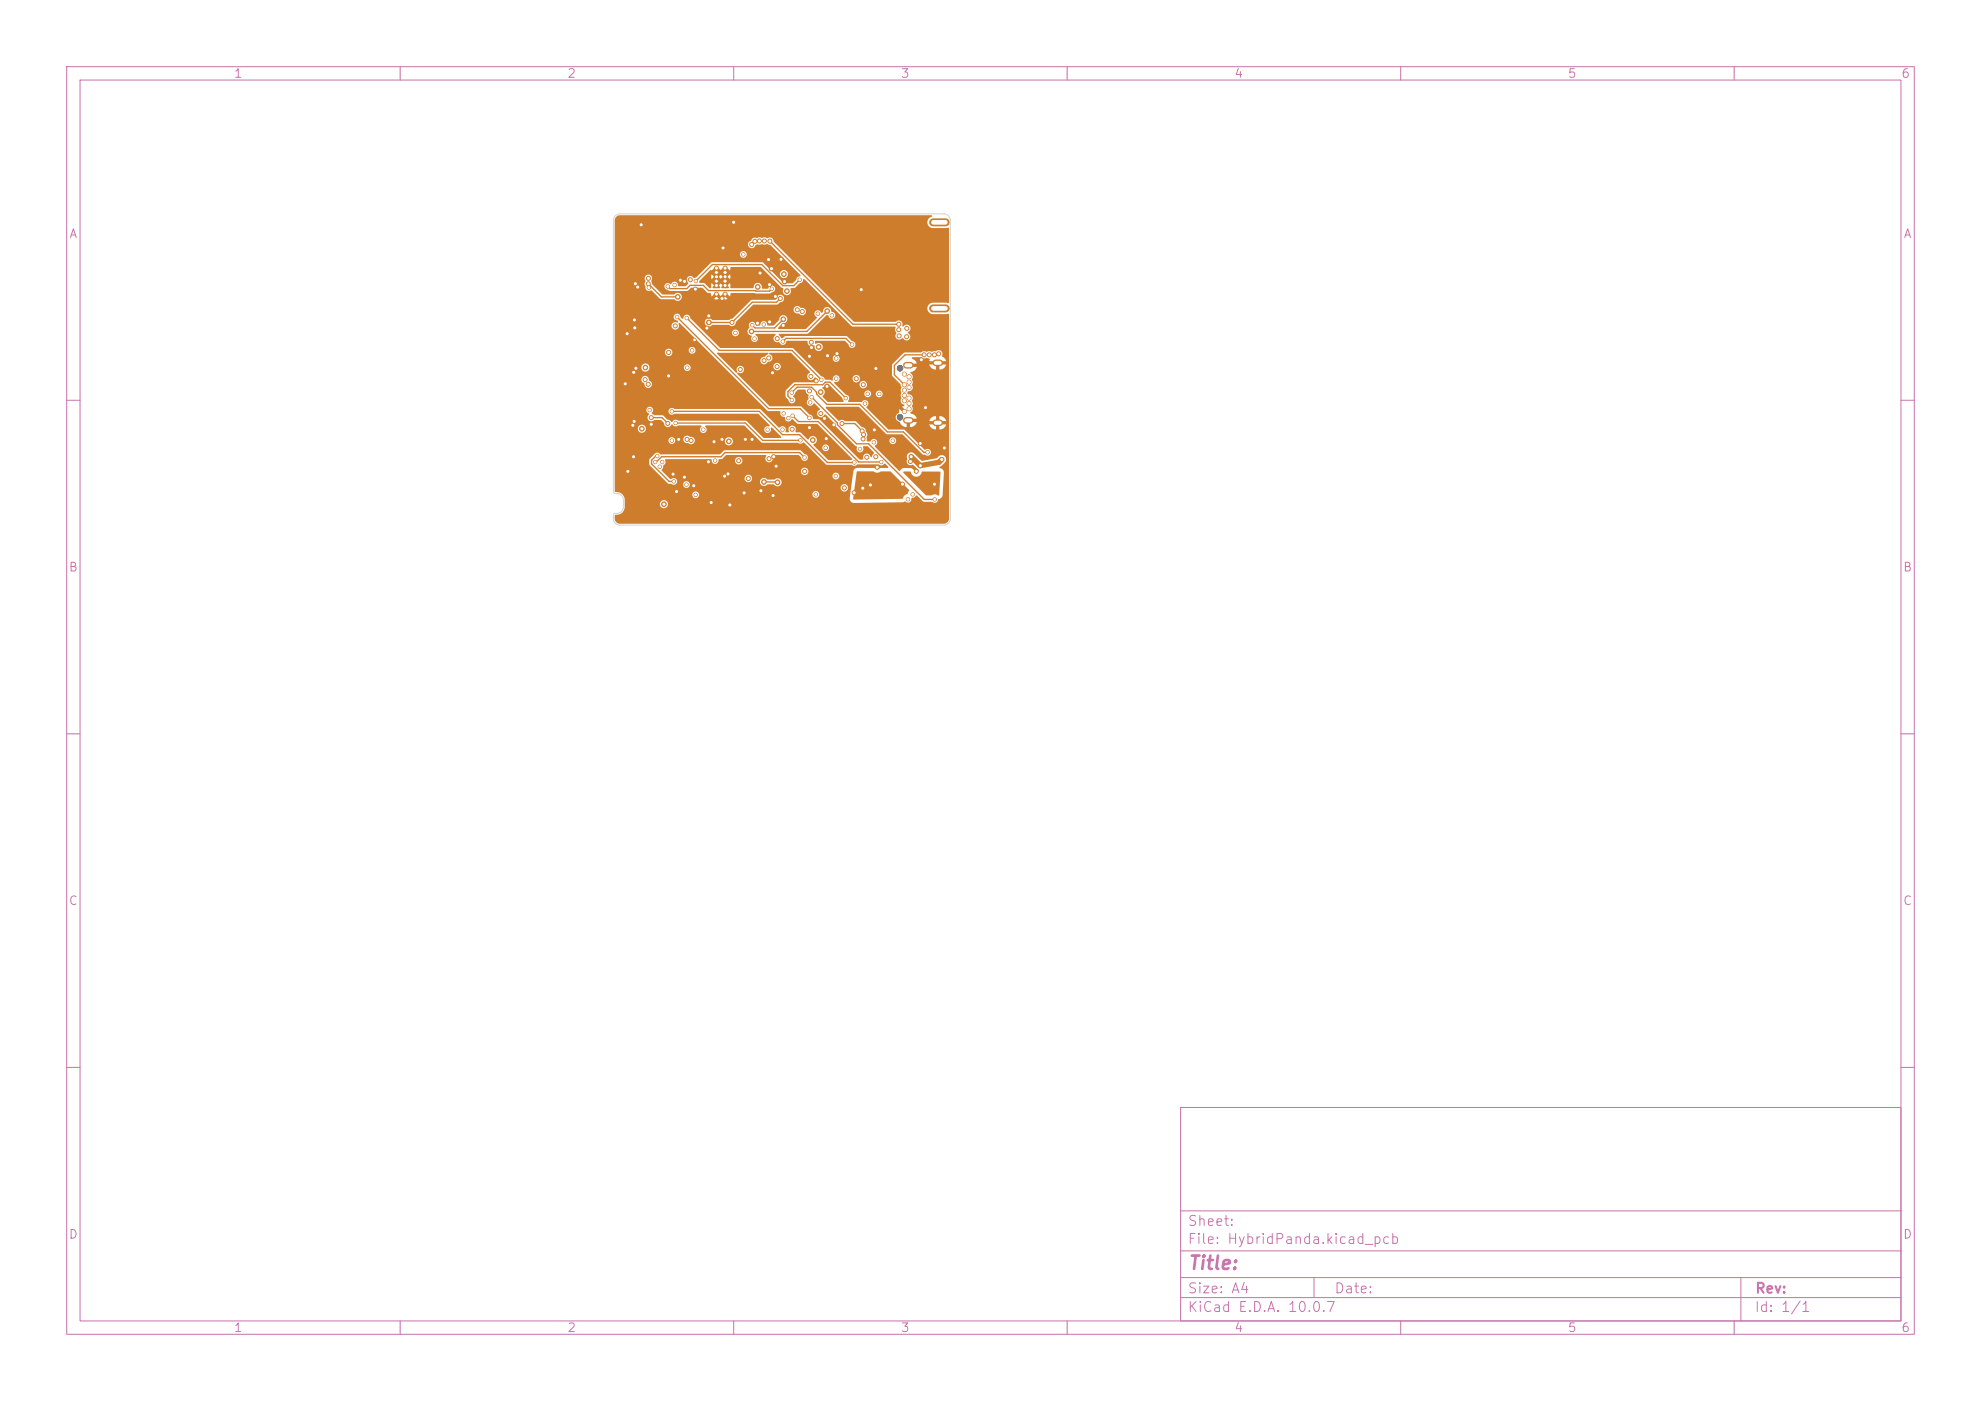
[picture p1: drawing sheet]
<svg xmlns="http://www.w3.org/2000/svg" width="297mm" height="210mm" viewBox="0 0 297 210" stroke-linecap="round" stroke-linejoin="round" font-family="sans-serif">
<defs><g id="words">
<text font-size="2" fill="#c872ab" x="178" y="190.8">Title:</text>
<g font-size="1.5" fill="#c872ab">
<text x="178" y="184.1">Sheet:</text>
<text x="178" y="186.8">File: HybridPanda.kicad_pcb</text>
<text x="178" y="197">KiCad E.D.A. 10.0.7</text>
<text x="178" y="194.2">Size: A4</text>
<text x="200" y="194.2">Date:</text>
<text x="263" y="197">Id: 1/1</text>
<text x="263" y="194.2">Rev:</text>
</g>
<g font-size="1.3" fill="#c872ab">
<text x="35" y="12">1</text>
<text x="85" y="12">2</text>
<text x="135" y="12">3</text>
<text x="185" y="12">4</text>
<text x="235" y="12">5</text>
<text x="285" y="12">6</text>
<text x="10.3" y="36">A</text>
<text x="285.3" y="36">A</text>
<text x="10.2" y="86">B</text>
<text x="285.2" y="86">B</text>
<text x="10.2" y="136">C</text>
<text x="285.2" y="136">C</text>
<text x="10.2" y="186">D</text>
<text x="285.2" y="186">D</text>
<text x="35" y="200">1</text>
<text x="85" y="200">2</text>
<text x="135" y="200">3</text>
<text x="185" y="200">4</text>
<text x="235" y="200">5</text>
<text x="285" y="200">6</text>
</g>
</g></defs>
<g fill="none" stroke="#c872ab" stroke-width=".15">
<path d="M10 10h277v190h-277zM12 12h273v186h-273zM60 10v2M110 10v2M160 10v2M210 10v2M260 10v2M10 60h2M285 60h2M10 110h2M285 110h2M10 160h2"/>
<path d="M177 166h108v32h-108zM285 160h2M60 198v2M110 198v2M160 198v2M177 194.5h108M177 191.5h108M177 187.5h108M177 181.5h108M197 191.5v3M210 198v2M260 198v2"/>
<path d="M261 191.5v6.5"/>
</g>
<g fill="#ce7d2c" stroke="#ce7d2c" stroke-width=".15">
<circle cx="107.4" cy="40.2" r=".3"/>
<circle cx="107.4" cy="41.5" r=".3"/>
<circle cx="107.4" cy="42.8" r=".3"/>
<circle cx="107.4" cy="44.1" r=".3"/>
<circle cx="108.7" cy="40.2" r=".3"/>
<circle cx="108.7" cy="41.5" r=".3"/>
<circle cx="108.7" cy="42.8" r=".3"/>
<circle cx="108.7" cy="44.1" r=".3"/>
<circle cx="135.6" cy="56.1" r=".3"/>
<circle cx="136.3" cy="56.5" r=".3"/>
<circle cx="136.3" cy="57.3" r=".3"/>
<circle cx="135.6" cy="57.7" r=".3"/>
<circle cx="136.3" cy="58.1" r=".3"/>
<circle cx="135.6" cy="58.5" r=".3"/>
<circle cx="135.6" cy="59.3" r=".3"/>
<circle cx="136.3" cy="59.7" r=".3"/>
<circle cx="135.6" cy="60.1" r=".3"/>
<circle cx="136.3" cy="60.5" r=".3"/>
<circle cx="136.3" cy="61.3" r=".3"/>
<circle cx="135.6" cy="61.7" r=".3"/>
<circle cx="103" cy="65.9" r=".3"/>
<circle cx="131.3" cy="68.5" r=".3"/>
<circle cx="118" cy="43.6" r=".35"/>
<circle cx="117.5" cy="41.1" r=".35"/>
<circle cx="96.2" cy="64.3" r=".35"/>
<circle cx="101.2" cy="48.9" r=".3"/>
<circle cx="101.6" cy="44.5" r=".35"/>
<circle cx="111" cy="55.4" r=".3"/>
<circle cx="98.9" cy="70" r=".25"/>
<circle cx="115.3" cy="68.8" r=".3"/>
<circle cx="110.8" cy="69.1" r=".3"/>
<circle cx="138" cy="69.8" r=".3"/>
<circle cx="114.5" cy="72.2" r=".35"/>
<circle cx="109.3" cy="66.2" r=".35"/>
<circle cx="121.9" cy="66" r=".35"/>
<circle cx="106.3" cy="48.3" r=".35"/>
<circle cx="141.2" cy="68.9" r=".3"/>
<circle cx="112.2" cy="71.7" r=".3"/>
<circle cx="113.1" cy="50.7" r=".25"/>
<circle cx="126.2" cy="63.5" r=".3"/>
<circle cx="96.7" cy="56.9" r=".3"/>
<circle cx="118.8" cy="64.4" r=".3"/>
<circle cx="97.6" cy="62.6" r=".3"/>
<circle cx="100.1" cy="63.5" r=".3"/>
<circle cx="100.2" cy="52.8" r=".3"/>
<circle cx="97.2" cy="57.6" r=".3"/>
<circle cx="120.6" cy="70.7" r=".3"/>
<circle cx="129.3" cy="64.6" r=".3"/>
<circle cx="129.4" cy="65.8" r=".3"/>
<circle cx="103.5" cy="41.9" r=".3"/>
<circle cx="129.4" cy="57.7" r=".3"/>
<circle cx="129.5" cy="65.1" r=".3"/>
<circle cx="116.5" cy="50.7" r=".3"/>
<circle cx="128.4" cy="56.8" r=".3"/>
<circle cx="136.6" cy="68.5" r=".3"/>
<circle cx="103.6" cy="66" r=".3"/>
<circle cx="122.7" cy="52" r=".35"/>
<circle cx="99.5" cy="75.6" r=".35"/>
<circle cx="136.5" cy="69.2" r=".3"/>
<circle cx="130" cy="68.5" r=".3"/>
<circle cx="109.8" cy="48.3" r=".3"/>
<circle cx="117" cy="44.7" r=".3"/>
<circle cx="96.8" cy="55.1" r=".35"/>
<circle cx="97.2" cy="41.7" r=".3"/>
<circle cx="121.4" cy="58.6" r=".3"/>
<circle cx="97.2" cy="42.5" r=".3"/>
<circle cx="116.6" cy="72.3" r=".35"/>
<circle cx="123" cy="58.8" r=".35"/>
<circle cx="97.3" cy="43.1" r=".25"/>
<circle cx="115.4" cy="42.7" r=".3"/>
<circle cx="111.8" cy="65.9" r=".3"/>
<circle cx="95.1" cy="48" r=".35"/>
<circle cx="95.2" cy="49.1" r=".3"/>
<circle cx="137.4" cy="70.6" r=".3"/>
<circle cx="110" cy="33.3" r=".3"/>
<circle cx="138.8" cy="61.1" r=".3"/>
<circle cx="121.4" cy="64.1" r=".3"/>
<circle cx="121.7" cy="52.1" r=".3"/>
<circle cx="101.4" cy="73.7" r=".35"/>
<circle cx="95" cy="55.8" r=".35"/>
<circle cx="102" cy="42" r=".3"/>
<circle cx="107.1" cy="66.2" r=".35"/>
<circle cx="100.2" cy="56.3" r=".3"/>
<circle cx="108.4" cy="37.2" r=".35"/>
<circle cx="109.4" cy="75.7" r=".35"/>
<circle cx="106.3" cy="47.3" r=".35"/>
<circle cx="113.9" cy="40.9" r=".3"/>
<circle cx="112.8" cy="65.9" r=".3"/>
<circle cx="113.6" cy="48.5" r=".3"/>
<circle cx="124" cy="57.9" r=".35"/>
<circle cx="97.6" cy="63.6" r=".3"/>
<circle cx="104.2" cy="43.3" r=".3"/>
<circle cx="93.7" cy="57.5" r=".35"/>
<circle cx="95" cy="68.5" r=".3"/>
<circle cx="95.6" cy="43" r=".3"/>
<circle cx="117.4" cy="48.8" r=".3"/>
<circle cx="115.7" cy="40.3" r=".35"/>
<circle cx="129.1" cy="43.4" r=".3"/>
<circle cx="100.9" cy="71.1" r=".35"/>
<circle cx="115.8" cy="55.9" r=".3"/>
<circle cx="131.3" cy="55.2" r=".3"/>
<circle cx="95.3" cy="42.5" r=".3"/>
<circle cx="111.6" cy="73.9" r=".35"/>
<circle cx="131.5" cy="70" r=".3"/>
<circle cx="116" cy="68.5" r=".3"/>
<circle cx="115.2" cy="38.9" r=".3"/>
<circle cx="123.6" cy="62.7" r=".3"/>
<circle cx="123.9" cy="65.8" r=".35"/>
<circle cx="106" cy="49.2" r=".3"/>
<circle cx="122.4" cy="57.1" r=".3"/>
<circle cx="106.6" cy="75.3" r=".35"/>
<circle cx="95.3" cy="55.2" r=".3"/>
<circle cx="124.1" cy="53.3" r=".35"/>
<circle cx="116.4" cy="69.9" r=".35"/>
<circle cx="102.6" cy="71.5" r=".35"/>
<circle cx="95.1" cy="63.2" r=".35"/>
<circle cx="101.7" cy="65.9" r=".3"/>
<circle cx="121.3" cy="53.4" r=".25"/>
<circle cx="106.2" cy="69.2" r=".35"/>
<circle cx="94.9" cy="63.7" r=".3"/>
<circle cx="116.2" cy="44.4" r=".3"/>
<circle cx="117.6" cy="42.2" r=".35"/>
<circle cx="94.1" cy="70.7" r=".3"/>
<circle cx="115.9" cy="74.3" r=".35"/>
<circle cx="96.1" cy="33.7" r=".3"/>
<circle cx="109.1" cy="71" r=".25"/>
<circle cx="94" cy="50" r=".35"/>
<circle cx="104.1" cy="50.9" r=".23"/>
<circle cx="125.5" cy="53" r=".3"/>
<circle cx="138" cy="66.5" r=".3"/>
<circle cx="108.6" cy="71.4" r=".35"/>
<circle cx="102.6" cy="42.2" r=".35"/>
<circle cx="108.2" cy="44.7" r=".3"/>
<circle cx="131.1" cy="64.4" r=".3"/>
<circle cx="117.1" cy="38.9" r=".35"/>
<circle cx="108.2" cy="65.9" r=".3"/>
<circle cx="138.1" cy="53.9" r=".3"/>
<circle cx="141.6" cy="67.1" r=".3"/>
<circle cx="114.1" cy="73.6" r=".35"/>
<circle cx="125" cy="63.7" r=".25"/>
<circle cx="115.4" cy="48.3" r=".3"/>
<circle cx="104" cy="72.8" r=".35"/>
<circle cx="117.5" cy="62" r=".25"/>
<circle cx="135.3" cy="72.6" r=".3"/>
<circle cx="116.5" cy="55" r=".3"/>
<circle cx="129.4" cy="73.2" r=".3"/>
<circle cx="115.2" cy="53.7" r=".3"/>
<circle cx="130.5" cy="72.7" r=".3"/>
<circle cx="114.5" cy="54" r=".3"/>
<circle cx="121.6" cy="51.3" r=".3"/>
<circle cx="121.6" cy="56.4" r=".3"/>
<circle cx="140.1" cy="72.6" r=".3"/>
<circle cx="128" cy="73.9" r=".3"/>
<circle cx="123.1" cy="62" r=".3"/>
<circle cx="119.5" cy="46.4" r=".3"/>
<circle cx="120.3" cy="46.7" r=".3"/>
<circle cx="126.6" cy="73.1" r=".3"/>
<circle cx="123.8" cy="67.1" r=".25"/>
<circle cx="128.9" cy="67.3" r=".25"/>
<circle cx="131.8" cy="59.1" r=".25"/>
<circle cx="103" cy="55.1" r=".25"/>
<circle cx="112.7" cy="36.6" r=".3"/>
<circle cx="115.4" cy="36.2" r=".3"/>
<circle cx="135.9" cy="50.5" r=".3"/>
<circle cx="103.8" cy="52.5" r=".25"/>
<circle cx="135.9" cy="49.2" r=".3"/>
<circle cx="114.6" cy="36.1" r=".3"/>
<circle cx="134.8" cy="49.4" r=".3"/>
<circle cx="134.8" cy="50.3" r=".3"/>
<circle cx="113.2" cy="36.2" r=".3"/>
<circle cx="134.8" cy="48.6" r=".3"/>
<circle cx="113.8" cy="36.1" r=".3"/>
<circle cx="97.4" cy="61.5" r=".25"/>
<circle cx="125.4" cy="53.7" r=".25"/>
<circle cx="125.4" cy="56.8" r=".25"/>
<circle cx="127.7" cy="51.7" r=".25"/>
<circle cx="117.4" cy="51.2" r=".25"/>
<circle cx="115.1" cy="64.4" r=".25"/>
<circle cx="107.2" cy="69" r=".25"/>
<circle cx="123.1" cy="56.9" r=".25"/>
<circle cx="103" cy="47.7" r=".25"/>
<circle cx="121.4" cy="62.6" r=".25"/>
<circle cx="101.5" cy="47.5" r=".25"/>
<circle cx="129.7" cy="60.5" r=".25"/>
<circle cx="126.8" cy="59.7" r=".25"/>
<circle cx="130.1" cy="59" r=".25"/>
<circle cx="118.7" cy="60" r=".25"/>
<circle cx="102.9" cy="72.6" r=".25"/>
<circle cx="117.3" cy="64.4" r=".25"/>
<circle cx="99.3" cy="69.3" r=".25"/>
<circle cx="100.7" cy="66" r=".25"/>
<circle cx="122.3" cy="74.1" r=".25"/>
<circle cx="124.7" cy="47.3" r=".25"/>
<circle cx="98.2" cy="69.3" r=".25"/>
<circle cx="120.6" cy="68.6" r=".25"/>
<circle cx="101" cy="72.2" r=".25"/>
<circle cx="98.5" cy="68.4" r=".25"/>
<circle cx="122.6" cy="47" r=".25"/>
<circle cx="125.3" cy="71.4" r=".25"/>
<circle cx="112.7" cy="49.7" r=".35"/>
<circle cx="124" cy="46.6" r=".35"/>
<circle cx="110.3" cy="49.9" r=".25"/>
<circle cx="101.1" cy="42.7" r=".25"/>
<circle cx="140.7" cy="53" r=".3"/>
<circle cx="139.3" cy="53.2" r=".3"/>
<circle cx="140.1" cy="53.2" r=".3"/>
<circle cx="138.5" cy="53.2" r=".3"/>
<circle cx="136.8" cy="74.1" r=".25"/>
<circle cx="121.5" cy="60.3" r=".25"/>
<circle cx="140.1" cy="74.9" r=".25"/>
<circle cx="121.7" cy="59.5" r=".25"/>
<circle cx="139.1" cy="67.8" r=".25"/>
<circle cx="118.7" cy="58.9" r=".25"/>
<circle cx="118.8" cy="62.3" r=".25"/>
<circle cx="132.1" cy="69.3" r=".25"/>
<circle cx="136.1" cy="74.8" r=".25"/>
<circle cx="133.9" cy="66.1" r=".25"/>
<circle cx="117.4" cy="47.9" r=".35"/>
<circle cx="112.8" cy="48.7" r=".25"/>
<circle cx="113.6" cy="43" r=".35"/>
<circle cx="111.4" cy="38.1" r=".25"/>
<circle cx="105.4" cy="64.4" r=".25"/>
<circle cx="104.3" cy="74.2" r=".25"/>
<circle cx="101.3" cy="63.4" r=".25"/>
<circle cx="120" cy="66" r=".25"/>
<circle cx="128.1" cy="69.3" r=".25"/>
<circle cx="131" cy="66.3" r=".25"/>
<circle cx="100.7" cy="61.7" r=".25"/>
<circle cx="118.2" cy="62.7" r=".25"/>
<circle cx="114.5" cy="48.6" r=".25"/>
<circle cx="115.7" cy="43.3" r=".25"/>
<circle cx="100.1" cy="42.9" r=".25"/>
<circle cx="119.9" cy="41.9" r=".25"/>
<circle cx="104.3" cy="42.1" r=".25"/>
</g>
<path d="M139.9 33.3h1.9M139.9 46.2h1.9" fill="none" stroke="#ce7d2c" stroke-width="1.2"/>
<path d="M135.9 54.7h.6M140.3 54.4h.6M135.9 63h.6M140.3 63.4h.6" fill="none" stroke="#ce7d2c" stroke-width="1"/>
<path d="M136.6 68.5l1.4 1.3 2.8-.5 .4-.4" fill="none" stroke="#ce7d2c" stroke-width=".8"/>
<g fill="none" stroke="#ce7d2c" stroke-width=".2">
<path d="M115.4 36.2l12.5 12.4h6.8M97.2 42.5l2 2h2.4M100.1 42.9l.3 .4h2.6l.5-.5h1.9l.8 .8h9.2l.3-.3M101.5 47.5l13.7 13.8h4.8l1.4 1.3M103 47.7l4.8 4.8h10.9l4.4 4.4M117 44.7l-.6 .6h-3.6l-3.1 3h-3.4M117.4 51.2l.4-.5h9l.9 1M117.4 47.9l-1.3 1.3h-2.9l-.4-.5M118.7 58.9l.8-.9h2.2l.7 .8v.3l1.6 1.5h4.9l4.1 4.1h2.4l3.1 3.1h.6M119.9 41.9l-.9 .9h-1.6l-3.2-3.1h-7.4l-2.5 2.4M120.2 46.6l.1 .1M121.7 59.5l3.8 3.9v.3l2.9 2.8h1.8l8.4 8.4h1.5"/>
<path d="M124 46.6l-3 3.1h-8.3M126.8 59.7l-2.4-2.4h-.7l-.4 .4h-4.1l-1.1 1v.7l.6 .6M138.5 53.2h-2.8l-1.6 1.6v1.4l1.5 1.5M97.6 62.6h1.7l.8 .9M98.5 68.4h-.2l-.6 .6v.5l2.6 2.7h.7M100.7 61.7h13.1l3.5 3.5h2.6l4.1 4.1h4.1M101.3 63.4h10.4l2.6 2.6h5.7M114.5 72.2h1.9M118.8 62.3l.9 .9h3l6 6.1h3.4M120.6 68.6l-.7-.8h-11.2l-.6 .7h-8.9l-.8 .8h-.2M126.2 63.5h1.9l1.2 1.1M129.3 72.8h-.2l-1.1 1.1"/>
</g>
<g fill="#ce7d2c">
<path d="M107.5 52.9h7.7v.2l-.5 .3a.6 .6 0 0 0-.7 .5 .6 .6 0 0 0 .4 .7 .6 .6 0 0 0 .7-.4 .59 .59 0 0 0 .7-.5 .59 .59 0 0 0-.5-.6l.1-.2h3.2l2.8 2.8v.2a.58 .58 0 0 0-.2 .9 .58 .58 0 0 0 1-.2l.4 .3v.4l-3.7 .1-1.1 1.2v.9l.4 .4a.54 .54 0 0 0 .4 .6 .54 .54 0 0 0 .6-.4 .54 .54 0 0 0-.3-.7l.3-.6 .4-.4h1.1a.99 .99 0 0 0 .5 .8v.6a.54 .54 0 0 0 0 .9 .54 .54 0 0 0 .8-.2l.9 .8v.2a.58 .58 0 0 0-.2 .9 .58 .58 0 0 0 .9-.3h.2l1.3 1.4 .2 .4 2.9 2.9 .3 .2a.53 .53 0 0 0 .5 .8 .53 .53 0 0 0 .4-.8l.7-.1 .9 .9v.2l-.3 .5a.25 .25 0 0 1-.3-.3 .59 .59 0 0 0-.8-.1 .59 .59 0 0 0-.2 .7l-.6 .1-5.9-6-.9-.1-.1-.1a.62 .62 0 0 0-.6-.6l-1.3-1.2h-4.6l-4.9-4.8a.13 .13 0 0 1 0-.2 .13 .13 0 0 1 .2 0 .56 .56 0 0 0 .8-.2 .56 .56 0 0 0-.3-.8h4.7v.1a.56 .56 0 0 0 .9 .4 .56 .56 0 0 0 0-.9 .56 .56 0 0 0-.9 .4h-4.7a.6 .6 0 0 0-.7 .2 .6 .6 0 0 0 0 .7h-.2l-2.8-2.7z"/>
<path d="M123.3 58l.6-.3h.4l2 1.9 .2 .5-.1 .2-2.3-.1-.8-.8a.7 .7 0 0 0 0-1.2z"/>
<path d="M92.4 32.5l.6-.2h46.6l.1 .1-.1 .1a.86 .86 0 0 0-.6 .9 .86 .86 0 0 0 .8 .8l2.3-.1 .2 .1v11.1l-.1 .1h-2.6a.86 .86 0 0 0-.6 .9 .86 .86 0 0 0 .8 .8l2.3-.1 .2 .1v30.6l-.1 .4-.3 .3-.4 .1h-48.5l-.5-.1-.3-.4v-.8l.7-.1 .5-.4 .2-.5 .1-.7h5.2v.2a.61 .61 0 0 0 1 .4 .61 .61 0 0 0 0-1 .61 .61 0 0 0-1 .4h-5.2l-.1-.9-.3-.5h10.5v.1a.51 .51 0 0 0 .6 .5 .51 .51 0 0 0 .4-.7h17v.2a.51 .51 0 0 0 .8 .3 .51 .51 0 0 0 0-.8 .51 .51 0 0 0-.8 .3h-17a.51 .51 0 0 0-.6-.3 .51 .51 0 0 0-.4 .4h-10.5l-.5-.3h-.5l-.1-.2v-4.7h5.1l.1 .8 2.7 2.7 .5 .1a.59 .59 0 0 0 .7 .1h1.1v.1a.51 .51 0 0 0 .8 .4h22.8v.1a.56 .56 0 0 0 .9 .4 .56 .56 0 0 0 0-.9 .56 .56 0 0 0-.9 .4l-22.8-.1a.51 .51 0 0 0 0-.8 .51 .51 0 0 0-.8 .4h-1.1a.55 .55 0 0 0 0-.8 .55 .55 0 0 0-.8 0l-.2-.1h11.3v.1a.56 .56 0 0 0 .9 .4h1.4a.64 .64 0 0 0 .5 .6 .64 .64 0 0 0 .7-.2h.9a.63 .63 0 0 0 .9 .2 .63 .63 0 0 0 .1-.9 .63 .63 0 0 0-.9 0h-1a.64 .64 0 0 0-.7-.2 .64 .64 0 0 0-.5 .5h-1.4l.2-.4-.2-.5h12.3a.51 .51 0 0 0 .7 .5 .51 .51 0 0 0 .2-.8 .51 .51 0 0 0-.8 .2l-.1 .1h-12.3l-.1-.1a.56 .56 0 0 0-.8 .5h-11.3l-1.1-1.1h20.9v.1a.56 .56 0 0 0 .8 .4 .56 .56 0 0 0 0-.9 .56 .56 0 0 0-.8 .4h-20.9v-.1l.2-.3v-.4a.83 .83 0 0 0 .3-1h6.9l.1 .2a.51 .51 0 0 0 .5 .5 .51 .51 0 0 0 .5-.5h2.5v.1a.56 .56 0 0 0 .9 .4 .56 .56 0 0 0 0-.9 .56 .56 0 0 0-.9 .4h-2.5l.1-.2 .5-.1 .6-.5h5.9l.1 .2a.57 .57 0 0 0 .1 .8 .57 .57 0 0 0 .8-.1 .57 .57 0 0 0-.1-.8l.1-.1h3.9l.4 .3a.53 .53 0 0 0 .5 .6 .53 .53 0 0 0 .5-.5 .53 .53 0 0 0-.5-.6l-.7-.5h-11.2l-.8 .6h-8.8a.6 .6 0 0 0-1 0l-.8 .8h-5.1v-2.9h8v.1a.51 .51 0 0 0 .7 .4 .51 .51 0 0 0 .3-.7h1.2v.1a.62 .62 0 0 0 .8 .5 .55 .55 0 0 0 .6 .2 .55 .55 0 0 0 .4-.5h4.5v.1a.61 .61 0 0 0 .9 .5 .61 .61 0 0 0 0-1.1 .61 .61 0 0 0-.9 .5h-4.5v-.1a.63 .63 0 0 0-.8-.5 .56 .56 0 0 0-.6-.2 .56 .56 0 0 0-.4 .5h-1.2a.5 .5 0 0 0-.6-.3 .5 .5 0 0 0-.4 .5h-8v-1.8h3.4v.1a.61 .61 0 0 0 1 .5 .61 .61 0 0 0 0-1 .61 .61 0 0 0-1 .4h-3.4v-2.8h4.7l.1 .4 .3 .3a.6 .6 0 0 0-.1 .9 .6 .6 0 0 0 .9 0h1l.4 .4a.6 .6 0 0 0 .5 .6 .6 .6 0 0 0 .7-.4l.1 .1a.57 .57 0 0 0 .9 .1h3.3l.2 .1a.52 .52 0 0 0-.1 .8 .52 .52 0 0 0 .7 0 .68 .68 0 0 0-.1-.8l.1-.1h5.8l2.6 2.5 5.4 .1a.82 .82 0 0 0 .9-.1l3.4 3.4h3.8a.72 .72 0 0 0 .9-.1h3.1a.86 .86 0 0 0 1-.1l.4 .4v.2h-1l-.6 .2-.6-.2h-2.3l-.5 .3-.2 .3-.5 4a.65 .65 0 0 0 .6 .7l7.3-.1 .4-.1a.54 .54 0 0 0 .6 .1 .54 .54 0 0 0 .3-.5l.1-.2a.58 .58 0 0 0 .6-.3h.2l.9 .9h1.3a.58 .58 0 0 0 .7 .1 .58 .58 0 0 0 .3-.5l.4-.2 .2-.4 .2-3.3-.1-.5-.5-.2-.1-.2 .9-.7a.66 .66 0 0 0 0-.9 .66 .66 0 0 0-.9 0l-.4 .3-2.2 .4-1.2-1.2-.5-.1a.71 .71 0 0 0-.5 1.1 .59 .59 0 0 0 .1 .7 .59 .59 0 0 0 .8 .1l.8 .7-.2 .5h-.3l-.3-.5-.4-.2h-1.1l-.5 .4h-.1l-3.6-3.6v-.2a.53 .53 0 0 0 .2-.8h1.9v.1a.51 .51 0 0 0 .8 .4 .51 .51 0 0 0 0-.9 .51 .51 0 0 0-.8 .4h-1.9a.55 .55 0 0 0-.9 .2l-.5-.1-.1-.5a1.5 1.5 0 0 0-.4-1.5l-.3-.1-.9-.8-1.6-.1-.4-.2-.6 .2-1.9-1.9v-.2h4.9l4.1 4 2.5 .1 3 3 .3 .1a.54 .54 0 0 0 .8 0 .54 .54 0 0 0 0-.8 .54 .54 0 0 0-.7 0l-3.1-3-2.5-.1-3.2-3.2v-.1a.53 .53 0 0 0 .1-.9 .53 .53 0 0 0-.9 .2h-1.8l-.2-.2a.52 .52 0 0 0 .2-.6 .52 .52 0 0 0-.5-.3l-.2-.2h3v.1a.51 .51 0 0 0 .6 .4 .51 .51 0 0 0 .4-.5h.7v.1a.51 .51 0 0 0 .8 .4 .51 .51 0 0 0 0-.9 .51 .51 0 0 0-.8 .4h-.7a.51 .51 0 0 0-.5-.5 .51 .51 0 0 0-.5 .5h-3l-1.4-1.4h3.7v.1a.56 .56 0 0 0 .8 .4 .56 .56 0 0 0 0-.9 .56 .56 0 0 0-.8 .4h-3.7l-.1-.2 .1-.2a.51 .51 0 0 0 .7-.5h1.9v.1a.56 .56 0 0 0 .9 .4 .56 .56 0 0 0 0-.9 .56 .56 0 0 0-.9 .4h-1.9a.53 .53 0 0 0-.7-.4 .53 .53 0 0 0-.3 .7l-1.2-.1-.2-.4-.4-.1-1.6-1.7h12.2l.1 1.6 1.2 1.3 .2 .5-.2 .3a1 1 0 0 1 0 1l.1 .2a.71 .71 0 0 0 .4 1l.1 .2-.4 .2 .4 .4-.3 .3-.4-.4-.1 .5a.77 .77 0 0 0-.5 .8 .77 .77 0 0 0 .6 .7 1.01 1.01 0 0 0 1 .7v-.6l.2-.1 .3 .1v.6h.2a.99 .99 0 0 0 .8-.7h-.5l-.1-.2 3.2 .1v.4h-.7a1 1 0 0 0 1 .8v-.6l.2-.1h.3v.7h.2a1 1 0 0 0 .9-.8h-.6l-.1-.1v-.4h.7a.99 .99 0 0 0-1.1-.7v.5l-.1 .2-.3-.1-.1-.6h-.1a.99 .99 0 0 0-.9 .7h-2.5v-.3l.6-.1a1.19 1.19 0 0 0-.9-.7v-.2a.77 .77 0 0 0 .2-1l.1-.4-.1-.3a.61 .61 0 0 0 .1-.7 .61 .61 0 0 0-.6-.3l-.2-.2 .1-.2a.66 .66 0 0 0 .7-.3 .66 .66 0 0 0-.1-.8 .59 .59 0 0 0 0-.7 .74 .74 0 0 0-.2-1l.1-.1a1 1 0 0 0 .8-.8h-.5l-.1-.1v-.4h.6a1.23 1.23 0 0 0-.7-.8l.1-.2 1.3 .1a.81 .81 0 0 0 .9 .1l.4 .1-.1 .3 .7 .1v.4l-.7 .1a1.01 1.01 0 0 0 1 .7v-.6l.2-.1 .3 .1v.6h.2a1 1 0 0 0 .9-.8h-.7v-.4l.7-.1-.2-.3-.4-.3a.87 .87 0 0 0-.3-1h-.3l-1 .2-.3-.1-.4 .1a.82 .82 0 0 0-.9 .1l-2.5 .1-1.9 1.8h-12.2l-1.1-1h4.5v.1a.51 .51 0 0 0 .7 .4 .51 .51 0 0 0 0-.9 .51 .51 0 0 0-.7 .4h-4.5l-1.6-1.5h-10.8l-2.4-2.4h4.2a.51 .51 0 0 0 .6 .6 .51 .51 0 0 0 .3-.8h1.4v.2a.89 .89 0 0 0 .6 .6 .53 .53 0 0 0 .2 .8 .53 .53 0 0 0 .7-.3 .53 .53 0 0 0-.3-.7l.1-.2h2.8l.1 .1a.6 .6 0 0 0-.3 .8 .6 .6 0 0 0 .7 .4h.1a.58 .58 0 0 0 .7 .4 .58 .58 0 0 0 .5-.6h3a.64 .64 0 0 0 .3 .7 .64 .64 0 0 0 .8 0v.1a.62 .62 0 0 0 .7 .7 .62 .62 0 0 0 .5-.8 .62 .62 0 0 0-1-.3l-.1-.1v-.3h.1h4.3l.6 .5a.53 .53 0 0 0 .5 .6 .53 .53 0 0 0 .6-.6 .53 .53 0 0 0-.6-.5l-.8-.7h-9.1l-.6 .3-.4-.5 .1-.2h4.2l2.9-2.8a.3 .3 0 0 1 .3 .4 .52 .52 0 0 0 .9-.2 .52 .52 0 0 0-.5-.7 .65 .65 0 0 0-.7-.7 .65 .65 0 0 0-.6 .8l-.3 .1a.53 .53 0 0 0-.4-.4 .53 .53 0 0 0-.5 .3 .98 .98 0 0 0 .3 .8l-1.7 1.7h-4.1v-.2l.6-.6a.63 .63 0 0 0 .8-.5 .63 .63 0 0 0-.5-.7 .63 .63 0 0 0-.8 .5v.2l-.8 .8h-.9a.55 .55 0 0 0-.6-.7 .55 .55 0 0 0-.5 .7h-.7a.54 .54 0 0 0-.7-.5 .54 .54 0 0 0-.2 .8l-.3 .5h-1.4a.51 .51 0 0 0-.6-.2 .51 .51 0 0 0-.3 .4h-4.2l-1.6-1.6h1.7v.2a.65 .65 0 0 0 .5 .5 .65 .65 0 0 0 .6-.2h2.5a.61 .61 0 0 0 .7 .1 .61 .61 0 0 0 .3-.6l1.9-1.8h6.8a.63 .63 0 0 0 .8 .6 .56 .56 0 0 0 .7 .1 .56 .56 0 0 0 .2-.7 .56 .56 0 0 0-.7-.3 .57 .57 0 0 0-.6-.2 .57 .57 0 0 0-.4 .5h-6.8l.8-.7h3.5l.4-.4a.58 .58 0 0 0 .6-.6 .58 .58 0 0 0-.6-.5 .58 .58 0 0 0-.5 .6l-.2 .1-3.5 .1-2.9 2.8-.5 .2h-2.4a.67 .67 0 0 0-.7-.3 .67 .67 0 0 0-.5 .5h-1.7l-.5-.5a.55 .55 0 0 0-.5-.5 .55 .55 0 0 0-.6 .6h-.1l-.3-.3a.52 .52 0 0 0-.5-.5 .52 .52 0 0 0-.5 .6 .52 .52 0 0 0 .6 .5l.1 .2-.1 .1a.58 .58 0 0 0-.9 .3 .58 .58 0 0 0 .7 .7 .58 .58 0 0 0 .3-.9h.2l13.1 13 1.9 .1 .1 .2a.56 .56 0 0 0 .6 .7 .57 .57 0 0 0 .5 .7 .57 .57 0 0 0 .6-.4l1 .7 2.9 .1 5.1 5.1 .1 .2-3.6 .1-1.9-1.9h1v.1a.51 .51 0 0 0 .8 .4 .51 .51 0 0 0 0-.9 .51 .51 0 0 0-.8 .4h-1l-.3-.4v-.1a.63 .63 0 0 0 .3-1.1 .63 .63 0 0 0-1.1 .4l-.1-.1-1-1h-.8a.77 .77 0 0 0-.3-1 .6 .6 0 0 0-.7 .2 .6 .6 0 0 0 0 .7l-.4 .1-.1-.1a.55 .55 0 0 0-.2-.7 .55 .55 0 0 0-.8 .1l-2.9-2.8h-12.7a.53 .53 0 0 0-.8 0 .53 .53 0 0 0 0 .7 .53 .53 0 0 0 .7 0h12.5l1.8 1.7-.1 .2a.5 .5 0 0 0-.7 .3 .5 .5 0 0 0 .5 .7 .5 .5 0 0 0 .5-.7v-.1h.2l1.3 1.3v.2h-2.6l-2.7-2.5h-10.1l-.2-.2a.61 .61 0 0 0-.8 .4l-.4-.3-.3-.1-.6-.6-1.3-.1-.4-.3a.52 .52 0 0 0 0-.8 .52 .52 0 0 0-.8 .3h-4.7v-4.6h4l.1 .4 .3 .2a.57 .57 0 0 0 .7 .7 .57 .57 0 0 0 .2-.9l-.2-.1a.69 .69 0 0 0-.7-.7l-.2 .1-.2 .3h-4v-1.8h4a.61 .61 0 0 0 .6 .7 .61 .61 0 0 0 .6-.7h5.1v.2a.51 .51 0 0 0 .8 .3 .51 .51 0 0 0 0-.8 .51 .51 0 0 0-.8 .3h-5.1a.61 .61 0 0 0-.6-.5 .61 .61 0 0 0-.6 .5h-4v-2.2h7.5v.1a.56 .56 0 0 0 .8 .4 .56 .56 0 0 0 .2-.9h2.6v.2a.51 .51 0 0 0 .7 .3 .51 .51 0 0 0 0-.8 .51 .51 0 0 0-.7 .3h-2.7a.56 .56 0 0 0-.9 .4h-7.5v-10.3h4.4l.2 .4a.59 .59 0 0 0 .2 .6 .59 .59 0 0 0 .7 0l1.3 1.3 2.1 .1a.63 .63 0 0 0 1-.1h4.9l.3 .1 1.8-.1-.4-.4-.4 .4h-.5l-.4-.4-.4 .4h-4.9a.64 .64 0 0 0-.2-.8 .64 .64 0 0 0-.8 .1h-1.8l-1.3-1.2h1.6a.79 .79 0 0 0 .6 .6l.2 .1h2.6l.7-.5h1.5l.8 .7 .6 .2 .1 .5 .4-.4h.1a.22 .22 0 0 0 .3 .1 .22 .22 0 0 0 .2-.2l.4 .4 .3-.3h.2a.22 .22 0 0 0 .2 .1 .22 .22 0 0 0 .2-.2l.4 .5 .1-.5 .1-.1 5.8 .1 .3-.1a.54 .54 0 0 0 .5-.6 .54 .54 0 0 0-.5-.5 .54 .54 0 0 0-.6 .5h-.8l-.1-.1a.64 .64 0 0 0-.6-.8 .64 .64 0 0 0-.6 .8h-3.4l-.1-.1-.1-.7-.3 .4 .2 .2-.1 .2h-1l-.1-.2 .3-.2h.1a.16 .16 0 0 0 .2 .2 .16 .16 0 0 0 .1-.2 .16 .16 0 0 0-.2-.1l-.2 .1-.3-.3-.3 .3 .2 .2-.1 .2h-1l.1-.4h.3a.15 .15 0 0 0 .1 .2 .16 .16 0 0 0 .1-.3 .15 .15 0 0 0-.2 0l-.3 .1-.3-.4-.1 .7-.2 .1-.8-.7-.7-.1-.1-.1v-.2h2.3l.3 .3 .3-.3h.7l.3 .3 .3-.3-.3-.3-.3 .3h-.7l-.3-.3-.3 .3h-2.3l.8-.7h1l.1 .5 .3-.4h.3a.15 .15 0 0 0 .1 .1 .15 .15 0 0 0 .2-.1h.2l.3 .3 .2-.3h.3a.15 .15 0 0 0 .1 .1 .15 .15 0 0 0 .2-.1h.2l.3 .4 .1-.3-.1-.5-.3 .4h-.2a.15 .15 0 0 0-.2-.2 .15 .15 0 0 0-.1 .2h-.3l-.2-.3-.3 .3h-.2a.15 .15 0 0 0-.2-.2 .15 .15 0 0 0-.1 .2h-.3l-.3-.4-.1 .3h-1l.5-.6h1l.3 .3 .3-.3h.7l.3 .3 .3-.3-.3-.3-.3 .3h-.7l-.3-.3-.3 .3h-1l.4-.3 .2 .1 .4-.4h.1a.22 .22 0 0 0 .3 .1 .22 .22 0 0 0 .2-.2l.4 .4 .3-.3h.2a.22 .22 0 0 0 .2 .1 .22 .22 0 0 0 .2-.2l.4 .5 .2-.6h4.5l3.1 3.1 .2 .1v.2a.63 .63 0 0 0 .7 .9 .63 .63 0 0 0 .4-1l.7-.2 .7-.6a.63 .63 0 0 0 .5-.7l.2 .1 7.1 7 6.5 .1 .1 .1-.1 .4 .2 .4a.6 .6 0 0 0 .1 .9 .6 .6 0 0 0 .8-.1 .6 .6 0 0 0 1 .2 .6 .6 0 0 0-.2-1v-.1a.57 .57 0 0 0 .2-1 .57 .57 0 0 0-.9 .2 .26 .26 0 0 1-.1-.5 .6 .6 0 0 0-.4-.4 .6 .6 0 0 0-.6 .1h-6.3l-12-12a.64 .64 0 0 0-.3-.6 .64 .64 0 0 0-.7 .1l-.3-.1-.4 .1-.5-.1-.3 .1a.69 .69 0 0 0-.9 .4 .58 .58 0 0 0-.2 1 .58 .58 0 0 0 .9-.4l.9-.1 .5 .1 .3-.1 .5 .1 4.5 4.6-.4 .2-.2 .5-.5 .5h-1.3l-1.5-1.5h.8v.2a.61 .61 0 0 0 1 .4 .61 .61 0 0 0 0-1 .61 .61 0 0 0-1 .4h-.8l-1.8-1.7h-7.5l-2.4 2.3-.4 .1a.59 .59 0 0 0-.9-.2 .59 .59 0 0 0 .1 1l-.4 .4h-1.1a.57 .57 0 0 0-.5-.7 .57 .57 0 0 0-.6 .4l-.2-.1a.51 .51 0 0 0-.8 .4h-1.6l-.2-.3-.2-.4a.6 .6 0 0 0 0-.9 .6 .6 0 0 0-.8 0 .6 .6 0 0 0 0 .9l-.2 .3h-4.4v-4.4h18.7a.51 .51 0 0 0 .7 .5 .51 .51 0 0 0 .2-.8 .51 .51 0 0 0-.8 .1l-.1 .2h-18.7v-5.1z"/>
<path d="M128.5 70.7h2.5a.86 .86 0 0 0 1.1 0h1.4l2.8 2.7-.1 .2a.66 .66 0 0 1-.6 .6l-.3 .6-7.3 .1z"/>
<path d="M135.5 70.7h1a.88 .88 0 0 0 .9 .8 .88 .88 0 0 0 .9-.8l2.7 .1-.3 3.5a.97 .97 0 0 0-1.1 0l-.8-.1-3.3-3.3z"/>
</g>
<path d="M92.3 32.4l.3-.3h.4h48.5l.7 .2 .2 .3 .1 .5v44.6l-.3 .7-.3 .2-.4 .1h-48.5l-.7-.2-.3-.5v-.9l.1-.1 .8-.1 .4-.4 .2-.4v-1.1l-.1-.5-.3-.3-.4-.2-.6-.1-.1-.2v-40.6v-.4z" fill="none" stroke="#d0d2cd" stroke-width=".15"/>
<g fill="#fff" stroke="#fff" stroke-width=".15">
<circle cx="103" cy="65.9" r=".15"/>
<circle cx="131.3" cy="68.5" r=".15"/>
<circle cx="118" cy="43.6" r=".15"/>
<circle cx="117.5" cy="41.1" r=".15"/>
<circle cx="96.2" cy="64.3" r=".15"/>
<circle cx="101.2" cy="48.8" r=".15"/>
<circle cx="101.6" cy="44.5" r=".15"/>
<circle cx="111" cy="55.4" r=".15"/>
<circle cx="98.9" cy="70" r=".15"/>
<circle cx="115.3" cy="68.8" r=".15"/>
<circle cx="110.7" cy="69.1" r=".15"/>
<circle cx="138" cy="69.8" r=".15"/>
<circle cx="114.5" cy="72.2" r=".15"/>
<circle cx="109.3" cy="66.2" r=".15"/>
<circle cx="121.9" cy="66" r=".15"/>
<circle cx="106.3" cy="48.3" r=".15"/>
<circle cx="141.2" cy="68.9" r=".15"/>
<circle cx="112.2" cy="71.7" r=".15"/>
<circle cx="113.1" cy="50.8" r=".15"/>
<circle cx="126.2" cy="63.5" r=".15"/>
<circle cx="96.7" cy="56.9" r=".15"/>
<circle cx="118.8" cy="64.4" r=".15"/>
<circle cx="97.6" cy="62.6" r=".15"/>
<circle cx="100.1" cy="63.5" r=".15"/>
<circle cx="100.2" cy="52.8" r=".15"/>
<circle cx="97.2" cy="57.6" r=".15"/>
<circle cx="120.6" cy="70.7" r=".15"/>
<circle cx="129.3" cy="64.6" r=".15"/>
<circle cx="129.4" cy="65.8" r=".15"/>
<circle cx="103.5" cy="41.9" r=".15"/>
<circle cx="129.4" cy="57.7" r=".15"/>
<circle cx="129.5" cy="65.1" r=".15"/>
<circle cx="116.5" cy="50.8" r=".15"/>
<circle cx="128.4" cy="56.8" r=".15"/>
<circle cx="136.6" cy="68.5" r=".15"/>
<circle cx="103.6" cy="66" r=".15"/>
<circle cx="122.7" cy="52" r=".15"/>
<circle cx="99.5" cy="75.6" r=".15"/>
<circle cx="136.5" cy="69.2" r=".15"/>
<circle cx="130" cy="68.5" r=".15"/>
<circle cx="109.7" cy="48.3" r=".15"/>
<circle cx="117" cy="44.7" r=".15"/>
<circle cx="96.8" cy="55.1" r=".15"/>
<circle cx="97.2" cy="41.7" r=".15"/>
<circle cx="121.4" cy="58.6" r=".15"/>
<circle cx="97.2" cy="42.5" r=".15"/>
<circle cx="116.6" cy="72.3" r=".15"/>
<circle cx="123" cy="58.8" r=".15"/>
<circle cx="97.3" cy="43.1" r=".15"/>
<circle cx="115.4" cy="42.7" r=".15"/>
<circle cx="111.7" cy="65.9" r=".15"/>
<circle cx="95.1" cy="48" r=".15"/>
<circle cx="95.2" cy="49.1" r=".15"/>
<circle cx="137.4" cy="70.6" r=".15"/>
<circle cx="110" cy="33.3" r=".15"/>
<circle cx="138.8" cy="61.1" r=".15"/>
<circle cx="121.4" cy="64.1" r=".15"/>
<circle cx="121.7" cy="52.1" r=".15"/>
<circle cx="101.4" cy="73.7" r=".15"/>
<circle cx="95" cy="55.8" r=".15"/>
<circle cx="102" cy="42" r=".15"/>
<circle cx="107.1" cy="66.2" r=".15"/>
<circle cx="100.2" cy="56.4" r=".15"/>
<circle cx="108.4" cy="37.2" r=".15"/>
<circle cx="109.4" cy="75.7" r=".15"/>
<circle cx="106.3" cy="47.3" r=".15"/>
<circle cx="113.9" cy="40.9" r=".15"/>
<circle cx="112.7" cy="65.9" r=".15"/>
<circle cx="113.6" cy="48.5" r=".15"/>
<circle cx="124" cy="57.9" r=".15"/>
<circle cx="97.6" cy="63.6" r=".15"/>
<circle cx="104.3" cy="43.3" r=".15"/>
<circle cx="93.7" cy="57.5" r=".15"/>
<circle cx="95" cy="68.5" r=".15"/>
<circle cx="95.6" cy="43" r=".15"/>
<circle cx="117.4" cy="48.8" r=".15"/>
<circle cx="115.7" cy="40.3" r=".15"/>
<circle cx="129.1" cy="43.4" r=".15"/>
<circle cx="100.9" cy="71.1" r=".15"/>
<circle cx="115.8" cy="55.9" r=".15"/>
<circle cx="131.3" cy="55.2" r=".15"/>
<circle cx="95.3" cy="42.5" r=".15"/>
<circle cx="111.6" cy="73.9" r=".15"/>
<circle cx="131.5" cy="70" r=".15"/>
<circle cx="116" cy="68.5" r=".15"/>
<circle cx="115.2" cy="38.9" r=".15"/>
<circle cx="123.6" cy="62.7" r=".15"/>
<circle cx="123.9" cy="65.8" r=".15"/>
<circle cx="106" cy="49.2" r=".15"/>
<circle cx="122.4" cy="57.1" r=".15"/>
<circle cx="106.6" cy="75.3" r=".15"/>
<circle cx="95.3" cy="55.2" r=".15"/>
<circle cx="124.1" cy="53.3" r=".15"/>
<circle cx="116.4" cy="69.9" r=".15"/>
<circle cx="102.6" cy="71.5" r=".15"/>
<circle cx="95.1" cy="63.2" r=".15"/>
<circle cx="101.7" cy="65.9" r=".15"/>
<circle cx="121.3" cy="53.4" r=".15"/>
<circle cx="106.2" cy="69.2" r=".15"/>
<circle cx="94.9" cy="63.8" r=".15"/>
<circle cx="116.3" cy="44.4" r=".15"/>
<circle cx="117.6" cy="42.2" r=".15"/>
<circle cx="94.1" cy="70.7" r=".15"/>
<circle cx="115.9" cy="74.3" r=".15"/>
<circle cx="96.1" cy="33.7" r=".15"/>
<circle cx="109.2" cy="71" r=".15"/>
<circle cx="94" cy="50" r=".15"/>
<circle cx="104.1" cy="50.9" r=".12"/>
<circle cx="125.5" cy="53" r=".15"/>
<circle cx="138" cy="66.5" r=".15"/>
<circle cx="108.6" cy="71.4" r=".15"/>
<circle cx="102.6" cy="42.2" r=".15"/>
<circle cx="108.3" cy="44.7" r=".15"/>
<circle cx="131.1" cy="64.4" r=".15"/>
<circle cx="117.1" cy="38.9" r=".15"/>
<circle cx="108.3" cy="65.9" r=".15"/>
<circle cx="138.1" cy="53.9" r=".15"/>
<circle cx="141.6" cy="67.2" r=".15"/>
<circle cx="114.1" cy="73.6" r=".15"/>
<circle cx="125" cy="63.7" r=".15"/>
<circle cx="115.4" cy="48.2" r=".15"/>
<circle cx="104" cy="72.8" r=".15"/>
<circle cx="117.5" cy="62" r=".15"/>
<circle cx="135.3" cy="72.6" r=".15"/>
<circle cx="116.5" cy="55" r=".15"/>
<circle cx="129.4" cy="73.2" r=".15"/>
<circle cx="115.3" cy="53.7" r=".15"/>
<circle cx="130.5" cy="72.7" r=".15"/>
<circle cx="114.6" cy="54.1" r=".15"/>
<circle cx="121.6" cy="51.3" r=".15"/>
<circle cx="121.6" cy="56.4" r=".15"/>
<circle cx="140.1" cy="72.6" r=".15"/>
<circle cx="128" cy="73.9" r=".15"/>
<circle cx="123.1" cy="62" r=".15"/>
<circle cx="119.5" cy="46.4" r=".15"/>
<circle cx="120.3" cy="46.7" r=".15"/>
<circle cx="126.6" cy="73.1" r=".15"/>
<circle cx="123.8" cy="67.1" r=".15"/>
<circle cx="128.9" cy="67.3" r=".15"/>
<circle cx="131.8" cy="59.1" r=".15"/>
<circle cx="103" cy="55.1" r=".15"/>
<circle cx="112.7" cy="36.7" r=".15"/>
<circle cx="115.4" cy="36.1" r=".15"/>
<circle cx="135.9" cy="50.5" r=".15"/>
<circle cx="103.8" cy="52.5" r=".15"/>
<circle cx="136" cy="49.2" r=".15"/>
<circle cx="114.6" cy="36.1" r=".15"/>
<circle cx="134.7" cy="49.4" r=".15"/>
<circle cx="134.8" cy="50.4" r=".15"/>
<circle cx="113.2" cy="36.2" r=".15"/>
<circle cx="134.7" cy="48.6" r=".15"/>
<circle cx="113.8" cy="36.1" r=".15"/>
<circle cx="97.4" cy="61.5" r=".15"/>
<circle cx="125.4" cy="53.7" r=".15"/>
<circle cx="125.4" cy="56.8" r=".15"/>
<circle cx="127.7" cy="51.6" r=".15"/>
<circle cx="117.4" cy="51.2" r=".15"/>
<circle cx="115.1" cy="64.4" r=".15"/>
<circle cx="107.2" cy="69" r=".15"/>
<circle cx="123.1" cy="56.9" r=".15"/>
<circle cx="103" cy="47.7" r=".15"/>
<circle cx="121.4" cy="62.6" r=".15"/>
<circle cx="101.5" cy="47.5" r=".15"/>
<circle cx="129.7" cy="60.5" r=".15"/>
<circle cx="126.8" cy="59.7" r=".15"/>
<circle cx="130.1" cy="59" r=".15"/>
<circle cx="118.7" cy="60" r=".15"/>
<circle cx="102.9" cy="72.6" r=".15"/>
<circle cx="117.3" cy="64.4" r=".15"/>
<circle cx="99.3" cy="69.3" r=".15"/>
<circle cx="100.7" cy="66" r=".15"/>
<circle cx="122.3" cy="74.1" r=".15"/>
<circle cx="124.7" cy="47.3" r=".15"/>
<circle cx="98.2" cy="69.3" r=".15"/>
<circle cx="120.6" cy="68.6" r=".15"/>
<circle cx="101" cy="72.2" r=".15"/>
<circle cx="98.5" cy="68.4" r=".15"/>
<circle cx="122.6" cy="47" r=".15"/>
<circle cx="125.3" cy="71.4" r=".15"/>
<circle cx="112.7" cy="49.7" r=".15"/>
<circle cx="124" cy="46.6" r=".15"/>
<circle cx="110.3" cy="49.9" r=".15"/>
<circle cx="101.1" cy="42.7" r=".15"/>
<circle cx="140.7" cy="53" r=".15"/>
<circle cx="139.3" cy="53.2" r=".15"/>
<circle cx="140.1" cy="53.2" r=".15"/>
<circle cx="138.5" cy="53.2" r=".15"/>
<circle cx="136.8" cy="74.1" r=".15"/>
<circle cx="121.5" cy="60.3" r=".15"/>
<circle cx="140.1" cy="74.9" r=".15"/>
<circle cx="121.7" cy="59.5" r=".15"/>
<circle cx="139.1" cy="67.8" r=".15"/>
<circle cx="118.7" cy="58.9" r=".15"/>
<circle cx="118.8" cy="62.3" r=".15"/>
<circle cx="132.1" cy="69.3" r=".15"/>
<circle cx="136.1" cy="74.8" r=".15"/>
<circle cx="133.9" cy="66.1" r=".15"/>
<circle cx="117.4" cy="47.9" r=".15"/>
<circle cx="112.8" cy="48.7" r=".15"/>
<circle cx="113.6" cy="43" r=".15"/>
<circle cx="111.4" cy="38.1" r=".15"/>
<circle cx="105.4" cy="64.4" r=".15"/>
<circle cx="104.3" cy="74.2" r=".15"/>
<circle cx="101.3" cy="63.4" r=".15"/>
<circle cx="120" cy="66" r=".15"/>
<circle cx="128.1" cy="69.3" r=".15"/>
<circle cx="131" cy="66.3" r=".15"/>
<circle cx="100.7" cy="61.7" r=".15"/>
<circle cx="118.2" cy="62.7" r=".15"/>
<circle cx="114.5" cy="48.6" r=".15"/>
<circle cx="115.7" cy="43.3" r=".15"/>
<circle cx="100.1" cy="42.9" r=".15"/>
<circle cx="119.9" cy="41.9" r=".15"/>
<circle cx="104.3" cy="42.1" r=".15"/>
<circle cx="107.4" cy="40.2" r=".15"/>
<circle cx="107.4" cy="41.5" r=".15"/>
<circle cx="107.4" cy="42.8" r=".15"/>
<circle cx="107.4" cy="44.1" r=".15"/>
<circle cx="108.7" cy="40.2" r=".15"/>
<circle cx="108.7" cy="41.5" r=".15"/>
<circle cx="108.7" cy="42.8" r=".15"/>
<circle cx="108.7" cy="44.1" r=".15"/>
<circle cx="135.6" cy="56.1" r=".2"/>
<circle cx="136.3" cy="56.5" r=".2"/>
<circle cx="136.3" cy="57.3" r=".2"/>
<circle cx="135.6" cy="57.7" r=".2"/>
<circle cx="136.3" cy="58.1" r=".2"/>
<circle cx="135.6" cy="58.5" r=".2"/>
<circle cx="135.6" cy="59.3" r=".2"/>
<circle cx="136.3" cy="59.7" r=".2"/>
<circle cx="135.6" cy="60.1" r=".2"/>
<circle cx="136.3" cy="60.5" r=".2"/>
<circle cx="136.3" cy="61.3" r=".2"/>
<circle cx="135.6" cy="61.7" r=".2"/>
</g>
<path d="M139.9 33.3h1.8M139.9 46.2h1.8" fill="none" stroke="#fff" stroke-width=".7"/>
<g fill="#000" stroke="#000" stroke-width=".15">
<circle cx="134.9" cy="55.2" r=".4"/>
<circle cx="134.9" cy="62.6" r=".4"/>
</g>
<path d="M135.9 54.7h.6M140.3 54.4h.6M135.9 63h.6M140.3 63.4h.6" fill="none" stroke="#fff" stroke-width=".6"/>
<use href="#words"/>
</svg>
